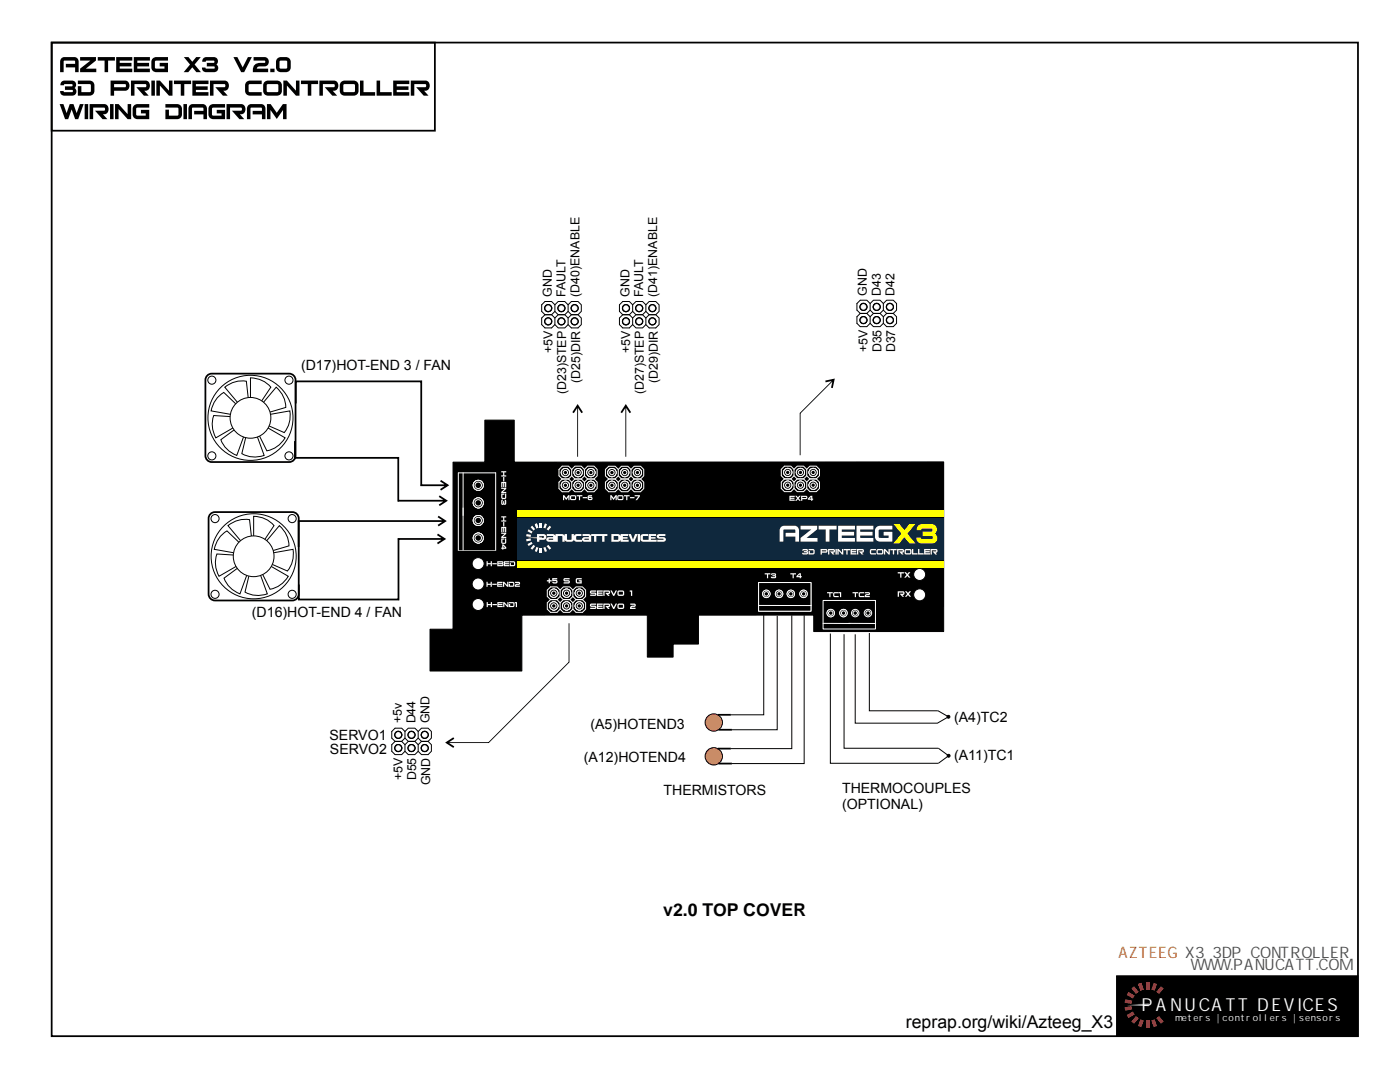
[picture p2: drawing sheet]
<svg xmlns="http://www.w3.org/2000/svg" width="279mm" height="216mm" viewBox="0 0 279 216" stroke-linecap="round" stroke-linejoin="round" font-family="sans-serif">
<defs><g id="words">
<text font-size="3.6" fill="#fefefe" x="227.8" y="201.8">PANUCATT DEVICES</text>
<g font-size="3.5">
<text x="132.4" y="182.8">v2.0 TOP COVER</text>
<text x="180.8" y="205.1">reprap.org/wiki/Azteeg_X3</text>
</g>
<text font-size="3.2" fill="#ed3237" x="223.2" y="191.1">AZTEEG X3 3DP CONTROLLER</text>
<text font-size="3.2" fill="#4b4b4d" x="237.6" y="193.6">WWW.PANUCATT.COM</text>
<g font-size="2.8">
<text x="60.1" y="73.8">(D17)HOT-END 3 / FAN</text>
<text x="50.3" y="123.1">(D16)HOT-END 4 / FAN</text>
<text x="190.4" y="144">(A4)TC2</text>
<text x="65.8" y="147.6">SERVO1</text>
<text x="117.8" y="145.4">(A5)HOTEND3</text>
<text x="65.8" y="150.4">SERVO2</text>
<text x="116.5" y="152">(A12)HOTEND4</text>
<text x="190.4" y="151.6">(A11)TC1</text>
<text x="132.4" y="158.6">THERMISTORS</text>
<text x="168" y="158.2">THERMOCOUPLES</text>
<text x="168" y="161.4">(OPTIONAL)</text>
</g>
<g font-size="2.5">
<text x="110.1" y="59.2" transform="rotate(-90 110.1 59.2)">GND</text>
<text x="112.9" y="59.2" transform="rotate(-90 112.9 59.2)">FAULT</text>
<text x="115.6" y="59.2" transform="rotate(-90 115.6 59.2)">(D40)ENABLE</text>
<text x="125.6" y="59.2" transform="rotate(-90 125.6 59.2)">GND</text>
<text x="128.4" y="59.2" transform="rotate(-90 128.4 59.2)">FAULT</text>
<text x="131.1" y="59.2" transform="rotate(-90 131.1 59.2)">(D41)ENABLE</text>
<text x="173" y="59" transform="rotate(-90 173 59)">GND</text>
<text x="175.8" y="59" transform="rotate(-90 175.8 59)">D43</text>
<text x="178.5" y="59" transform="rotate(-90 178.5 59)">D42</text>
<text x="110.2" y="70.5" transform="rotate(-90 110.2 70.5)">+5V</text>
<text x="125.8" y="70.5" transform="rotate(-90 125.8 70.5)">+5V</text>
<text x="173.2" y="70.3" transform="rotate(-90 173.2 70.3)">+5V</text>
<text x="175.9" y="70.3" transform="rotate(-90 175.9 70.3)">D35</text>
<text x="178.7" y="70.3" transform="rotate(-90 178.7 70.3)">D37</text>
<text x="115.8" y="76.5" transform="rotate(-90 115.8 76.5)">(D25)DIR</text>
<text x="131.3" y="76.5" transform="rotate(-90 131.3 76.5)">(D29)DIR</text>
<text x="113" y="78.7" transform="rotate(-90 113 78.7)">(D23)STEP</text>
<text x="128.5" y="78.7" transform="rotate(-90 128.5 78.7)">(D27)STEP</text>
<text x="80.2" y="144.4" transform="rotate(-90 80.2 144.4)">+5v</text>
<text x="82.9" y="144.4" transform="rotate(-90 82.9 144.4)">D44</text>
<text x="85.7" y="144.4" transform="rotate(-90 85.7 144.4)">GND</text>
<text x="80.3" y="155.7" transform="rotate(-90 80.3 155.7)">+5V</text>
<text x="83.1" y="155.7" transform="rotate(-90 83.1 155.7)">D55</text>
<text x="85.8" y="156.7" transform="rotate(-90 85.8 156.7)">GND</text>
</g>
<text font-size="1.9" fill="#fefefe" x="234.6" y="203.7">meters | controllers | sensors</text>
</g></defs>
<path d="M10.3 8.5h260.7v198.3h-260.7z" fill="none" stroke="#000" stroke-width=".35"/>
<path d="M222.8 194.7h48.2v12.1h-48.2z" fill-rule="evenodd" fill="#000" stroke="#000" stroke-width=".2"/>
<g fill="#ed3237">
<path d="M228.7 196h.6v1.4h-.6z" fill-rule="evenodd"/>
<path d="M227.1 196.3l.7-.2 .4 1.3-.6 .3z" fill-rule="evenodd"/>
<path d="M225.8 197.2l.5-.4 .9 1.1-.5 .4z" fill-rule="evenodd"/>
<path d="M225.2 198l1.2 .7-.3 .5-1.2-.7z" fill-rule="evenodd"/>
<path d="M224.6 199.4l1.3 .3-.1 .6-1.4-.2z" fill-rule="evenodd"/>
<path d="M224.4 201l1.4-.2 .1 .6-1.3 .3z" fill-rule="evenodd"/>
<path d="M224.9 202.5l1.2-.7 .3 .6-1.2 .7z" fill-rule="evenodd"/>
<path d="M226.7 202.8l.5 .4-.9 1.1-.5-.5z" fill-rule="evenodd"/>
<path d="M227.6 203.4l.6 .2-.4 1.4-.7-.3z" fill-rule="evenodd"/>
<path d="M228.7 203.7h.6v1.4h-.6z" fill-rule="evenodd"/>
<path d="M229.8 203.6l.6-.2 .5 1.3-.6 .3z" fill-rule="evenodd"/>
<path d="M230.8 203.2l.5-.4 .9 1-.5 .5z" fill-rule="evenodd"/>
<path d="M231.7 196.8l.5 .4-.9 1.1-.5-.4z" fill-rule="evenodd"/>
<path d="M230.3 196.1l.6 .2-.5 1.4-.6-.3z" fill-rule="evenodd"/>
<path d="M227.1 196.3l.7-.2 .4 1.3-.6 .3z" fill-rule="evenodd"/>
</g>
<path d="M224.9 200.6l4.4-.3v.5z" fill-rule="evenodd" fill="#a9abae"/>
<g fill="#000">
<path d="M58.7 88h.3v3.4l-.1 .1-.2-.1zM58.7 91.4l.2 .1h-.2zM58.9 91.2h20.6l.2 .2-.2 .1h-20.6zM79.5 91.2h.2v.2zM79.3 91.4h.4v8.5l-.2 .2-.2-.2zM79.3 99.9l.2 .2h-.2zM79.5 99.7h9.3v.4h-9.3zM87.8 98.9l1.4 .9v.3l-.2-.3v.3l-1.4-.9zM89.2 99.8l.2 .1-.2 .2zM87.6 100.7l1.4-.9 .2 .3-1.4 .9z"/>
<path d="M87.8 97.6l1.4-.9v.3l.2-.3v.3l-1.4 .9zM89.4 96.7l.3 .1-.3 .2zM88 95.8l1.4 .9-.2 .3-1.4-.9zM84.1 96.7h5v.3h-5l-.2-.2zM83.9 96.8l.2 .2h-.2zM83.9 76.1l.2-.2 .1 .2v20.7h-.3zM84.1 75.9h.1v.2zM59 75.9h25.1v.4h-25.1l-.2-.2zM58.8 75.9h.2l-.2 .2zM58.8 76.1h.4v4.4h-.4z"/>
<path d="M87.2 108.3l1.4-.9v.3l.2-.3v.3l-1.4 .9zM88.8 107.4l.2 .1-.2 .2zM87.4 106.5l1.4 .9-.2 .3-1.4-.9zM79.5 107.4h8.9v.3h-8.9l-.1-.2zM79.4 107.4h.1l-.1 .1zM79.4 107.5h.3v12.1l-.2 .2-.1-.2zM79.7 119.6v.2h-.2zM59.6 119.4h19.9v.4h-19.9l-.1-.2zM59.5 119.6l.1 .2h-.1zM59.5 116.6h.3v3h-.3z"/>
<path d="M87.3 104.7l1.4-.9v.3l.2-.3v.3l-1.4 .9zM88.9 103.8l.3 .2-.3 .1zM87.5 102.9l1.4 .9-.2 .3-1.4-.9zM59.6 103.8h29v.3h-29l-.2-.1zM59.4 103.8h.2l-.2 .2zM59.4 104h.4v5.1h-.4z"/>
</g>
<circle cx="142.5" cy="150.9" r="1.73" fill="#f58634" stroke="#000" stroke-width=".2"/>
<path d="M143.2 149.4h2.7M143.4 152.4h2.7" fill="none" stroke="#000" stroke-width=".35"/>
<circle cx="142.5" cy="144.2" r="1.73" fill="#f58634" stroke="#000" stroke-width=".2"/>
<path d="M42.1 102.4l.8-.2h15.4a1.27 1.27 0 0 1 1.3 1.3v15a1.27 1.27 0 0 1-1.3 1.3h-15.4a1.27 1.27 0 0 1-1.3-1.3v-15l.1-.4zM143.2 142.6h2.7M143.4 145.6h2.7" fill="none" stroke="#000" stroke-width=".35"/>
<g fill="none" stroke="#000" stroke-width=".2">
<path d="M46.6 110.7l-3.3-.2a5.4 5.4 0 0 0 .4 4.5l3.4-2M47.4 113.4l-2.7 2a5.4 5.4 0 0 0 3.2 3.1l1.3-3.7M47.7 108.2l-2.4-2.3a5.4 5.4 0 0 0-2.5 3.7l3.8 .7M50.2 107l-.4-3.3a5.4 5.4 0 0 0-4.3 1.2l2.5 3M50.6 106.9v-3.9a5.4 5.4 0 0 1 4.1 1.9l-1.8 2.7M52 114.8l1.4 3.7a5.4 5.4 0 0 1-4.5-.4l.8-3.1M53.2 107.9l2.6-3a5.4 5.4 0 0 1 1.9 4l-3.2 .9M54.1 113l3.4 2a5.4 5.4 0 0 1-3.6 2.6l-1.5-3M54.6 110.3l3.9-.7a5.4 5.4 0 0 1-1.1 4.3l-3.1-1.3M152.4 122.7v19.9h-6.5M155.1 122.9v22.7h-9M158 122.8v26.6h-12.1"/>
<path d="M160.5 122.8v29.6h-14.4M165.7 126.4v25.9h21.6l2-1.5-2-1.5h-18.9v-22.7M170.7 126.6v17.7h16.4l2.2-1.3-2.1-1.2M173.5 126.3v15.5h13.7"/>
<circle cx="50.6" cy="111" r="8.5"/>
<circle cx="50.6" cy="111" r="4.1"/>
</g>
<g fill="#000" stroke="#000" stroke-width=".2">
<circle cx="189.3" cy="143" r=".29"/>
<circle cx="189.3" cy="150.8" r=".29"/>
</g>
<g fill="#fefefe" stroke="#000" stroke-width=".2">
<circle cx="42.9" cy="103.5" r=".81"/>
<circle cx="58.3" cy="103.5" r=".81"/>
<circle cx="42.9" cy="118.6" r=".81"/>
<circle cx="58.3" cy="118.6" r=".81"/>
</g>
<path d="M41.5 74.8l.8-.2h15.4a1.27 1.27 0 0 1 1.3 1.2v15.1a1.27 1.27 0 0 1-1.3 1.3h-15.4a1.27 1.27 0 0 1-1.3-1.3v-15.1l.1-.4z" fill="none" stroke="#000" stroke-width=".35"/>
<g fill="none" stroke="#000" stroke-width=".2">
<path d="M49.5 79.3l-.3-3.2a5.4 5.4 0 0 0-4.3 1.2l2.5 3M50 79.3v-3.9a5.4 5.4 0 0 1 4.1 1.9l-1.9 2.7M45.9 83.1l-3.2-.2a5.4 5.4 0 0 0 .4 4.5l3.4-2M46.7 85.8l-2.6 1.9a5.4 5.4 0 0 0 3.2 3.2l1.3-3.7M47 80.6l-2.3-2.3a5.4 5.4 0 0 0-2.6 3.7l3.9 .7M51.4 87.2l1.3 3.7a5.4 5.4 0 0 1-4.4-.4l.7-3.2M52.6 80.3l2.5-3a5.4 5.4 0 0 1 1.9 4l-3.1 .9M53.5 85.4l3.4 2a5.4 5.4 0 0 1-3.6 2.6l-1.5-3M54 82.7l3.8-.7a5.4 5.4 0 0 1-1.1 4.3l-3-1.3"/>
<circle cx="50" cy="83.4" r="8.5"/>
<circle cx="50" cy="83.4" r="4.1"/>
</g>
<g fill="#fefefe" stroke="#000" stroke-width=".2">
<circle cx="42.3" cy="75.9" r=".81"/>
<circle cx="57.7" cy="75.9" r=".81"/>
<circle cx="42.3" cy="91" r=".81"/>
<circle cx="57.7" cy="91" r=".81"/>
</g>
<g fill="#000" stroke="#000" stroke-width=".2">
<path d="M96.8 83.8h5.8v8.4h85.7v33.8h-25.9v-3.3h-23v5.8h-5.1v2.6h-5.1v-8.4h-25.1v11.2h-18.3v-8.3h4.6v-33.4h6.4z" fill-rule="evenodd"/>
<circle cx="109.4" cy="64.1" r=".72"/>
<circle cx="109.4" cy="61.5" r=".72"/>
<circle cx="112" cy="61.5" r=".72"/>
<circle cx="112" cy="64.1" r=".72"/>
<circle cx="114.7" cy="64.1" r=".72"/>
<circle cx="114.7" cy="61.5" r=".72"/>
<circle cx="124.9" cy="64.1" r=".72"/>
<circle cx="124.9" cy="61.5" r=".72"/>
<circle cx="127.6" cy="64.1" r=".72"/>
<circle cx="127.6" cy="61.5" r=".72"/>
<circle cx="130.2" cy="61.5" r=".72"/>
<circle cx="130.2" cy="64.1" r=".72"/>
<circle cx="172.3" cy="61.2" r=".72"/>
<circle cx="172.3" cy="63.9" r=".72"/>
<circle cx="175" cy="63.9" r=".72"/>
<circle cx="175" cy="61.2" r=".72"/>
<circle cx="177.6" cy="63.9" r=".72"/>
<circle cx="177.6" cy="61.2" r=".72"/>
</g>
<g fill="#fff" stroke="#fff" stroke-width=".2">
<circle cx="109.4" cy="61.5" r=".45"/>
<circle cx="112" cy="61.5" r=".45"/>
<circle cx="114.7" cy="61.5" r=".45"/>
<circle cx="109.4" cy="64.1" r=".45"/>
<circle cx="112" cy="64.1" r=".45"/>
<circle cx="114.7" cy="64.1" r=".45"/>
<circle cx="124.9" cy="61.5" r=".45"/>
<circle cx="127.6" cy="61.5" r=".45"/>
<circle cx="130.2" cy="61.5" r=".45"/>
<circle cx="124.9" cy="64.1" r=".45"/>
<circle cx="127.6" cy="64.1" r=".45"/>
<circle cx="130.2" cy="64.1" r=".45"/>
<circle cx="172.3" cy="61.2" r=".45"/>
<circle cx="175" cy="61.2" r=".45"/>
<circle cx="177.6" cy="61.2" r=".45"/>
<circle cx="172.3" cy="63.9" r=".45"/>
<circle cx="175" cy="63.9" r=".45"/>
<circle cx="177.6" cy="63.9" r=".45"/>
</g>
<g fill="none" stroke="#000" stroke-width=".2">
<path d="M108.1 60.8l.7-.6h1.3l.6 .6v1.3l-.6 .7h-1.3l-.7-.7zM108.8 62.8h1.3l.6 .7v1.3l-.6 .6h-1.3l-.7-.6v-1.3zM110.7 63.5l.7-.7h1.3l.7 .7v1.3l-.7 .6h-1.3l-.7-.6M110.7 60.8l.7-.6h1.3l.7 .6v1.3l-.7 .7h-1.3l-.7-.7M113.4 60.8l.6-.6h1.4l.6 .6v1.3l-.6 .7h-1.4l-.6-.7M113.4 63.5l.6-.7h1.4l.6 .7v1.3l-.6 .6h-1.4l-.6-.6M123.6 63.5l.7-.7h1.3l.7 .7v1.3l-.7 .6h-1.3l-.7-.6zM123.6 60.8l.7-.6h1.3l.7 .6v1.3l-.7 .7h-1.3l-.7-.7zM126.3 63.5l.6-.7h1.3l.7 .7v1.3l-.7 .6h-1.3l-.6-.6M126.3 60.8l.6-.6h1.3l.7 .6v1.3l-.7 .7h-1.3l-.6-.7M128.9 60.8l.7-.6h1.3l.6 .6v1.3l-.6 .7h-1.3l-.7-.7M128.9 63.5l.7-.7h1.3l.6 .7v1.3l-.6 .6h-1.3l-.7-.6"/>
<path d="M171 63.2l.7-.7h1.3l.7 .7v1.3l-.7 .7h-1.3l-.7-.7zM171 60.6l.7-.7h1.3l.7 .7v1.3l-.7 .6h-1.3l-.7-.6zM173.7 63.2l.6-.7h1.3l.7 .7v1.3l-.7 .7h-1.3l-.6-.7M173.7 60.6l.6-.7h1.3l.7 .7v1.3l-.7 .6h-1.3l-.6-.6M176.3 60.6l.7-.7h1.3l.6 .7v1.3l-.6 .6h-1.3l-.7-.6M176.3 63.2l.7-.7h1.3l.6 .7v1.3l-.6 .7h-1.3l-.7-.7"/>
</g>
<g fill="#000">
<path d="M12.2 11.7l.6-.3h2l.5 .1 .4 .6v2.3h-.7v-1h-1.9v-.7h1.9l-.2-.6h-2.1v2.3h-.7v-2.1zM16 11.4h3.2l-.1 .7-2 1.6h2.1v.7h-3.2v-.7l2-1.6h-2zM19.5 11.4h3.4v.7h-1.3v2.3h-.7v-2.3h-1.4zM23.2 11.4h3.2v.7h-2.5v.4h2.3v.7h-2.3v.5h2.5v.7h-3.2zM26.7 11.4h3.2v.7h-2.5v.4h2.4v.7h-2.4v.5h2.5v.7h-3.2zM30.5 11.7l.7-.3h2.3v.7h-2.3l-.3 .2v1.1l.3 .3h1.6v-.5h-.9v-.7h1.6v1.9h-2.3l-.7-.3-.3-.7v-1.3zM36.7 11.4h.9l.8 .9 .8-.9h.9l-1.3 1.5 1.3 1.5h-.9l-.8-1-.8 1h-.9l1.2-1.5zM40.6 11.7l.4-.3h1.6a.83 .83 0 0 1 .9 .5 .83 .83 0 0 1-.3 1 .83 .83 0 0 1 .3 .9 .83 .83 0 0 1-.8 .6h-1.8l-.4-.3-.2-.6h.7l.2 .2h1.5l.2-.2-.2-.3h-1.4v-.7h1.3l.2-.4h-1.6l-.1 .2h-.7zM46.6 11.4h.8l1 2.1 1.1-2.1h.8l-1.6 3h-.6zM50.6 11.4h2.2a.93 .93 0 0 1 .9 .9 .93 .93 0 0 1-.9 .9l-1.2 .1-.4 .4h2.3v.7h-3a1.42 1.42 0 0 1 1.5-1.9h.8l.1-.4h-2.3zM53.9 13.7h.9v.7h-.9zM55.4 11.7a2.02 2.02 0 0 1 1.9-.3l.4 .3 .3 .4v1.6l-.3 .4a2.01 2.01 0 0 1-1.9 .3l-.4-.3-.3-.4v-1.6zM55.8 12.2v1.4l1.2 .1 .3-.1v-1.4l-.3-.1zM12.3 16.3l.4-.2h1.6a.83 .83 0 0 1 .9 .5 .83 .83 0 0 1-.3 1 .83 .83 0 0 1 .3 .9 .83 .83 0 0 1-.8 .6h-1.8l-.4-.3-.2-.6h.7l.1 .2h1.6l.2-.2-.2-.3h-1.4v-.7h1.3l.2-.4h-1.6l-.1 .2h-.7zM15.5 16.1h2.4l.7 .2 .2 .7v1.4l-.2 .4-.7 .3h-2.4v-1.9h.7v1.2h1.7l.2-.3-.1-1.3h-2.5zM22.1 16.1h2.9a1.03 1.03 0 0 1 .8 1 1.03 1.03 0 0 1-.8 1h-2.2v1h-.7zM22.8 16.8v.6h2.2a.4 .4 0 0 0 0-.6zM26.1 16.1h3a1.02 1.02 0 0 1 .8 1.1 1.02 1.02 0 0 1-1.1 .9l.9 1h-1l-1.5-1.7h1.8l.2-.1-.1-.5h-2.3v2.3h-.7zM30.2 16.1h.7v3h-.7zM31.2 16.1h.7l1.8 2v-2h.7v3h-.7l-1.8-2v2h-.7zM34.7 16.1h3.4v.7h-1.3v2.3h-.7v-2.3h-1.4zM38.4 16.1h3.2v.7h-2.5v.4h2.3v.7h-2.3v.5h2.5v.7h-3.2zM41.9 16.1h2.9a1.02 1.02 0 0 1 .9 1.1 1.02 1.02 0 0 1-1.1 .9l.8 1h-.9l-1.5-1.7h1.8l.2-.1-.1-.5h-2.3v2.3h-.7zM49.2 16.3l.7-.2h2.3v.7h-2.3l-.3 .2v1.1l.1 .3h2.5v.7h-2.3l-.7-.3-.3-.7v-1.3zM52.8 16.3l.7-.2 2.3 .1 .4 .6 .1 1.3-.2 .5-.3 .4-.5 .1-2.3-.1-.4-.4-.1-.5 .1-1.3zM53.3 16.9l-.1 1.2 .1 .3h2l.2-.1 .1-1.3-.2-.2h-1.9zM56.6 16.1h.7l1.8 2v-2h.7v3h-.7l-1.8-2v2h-.7zM60.1 16.1h3.4v.7h-1.4v2.3h-.7v-2.3h-1.3zM63.7 16.1h3a1.02 1.02 0 0 1 .8 1.1 1.02 1.02 0 0 1-1.1 .9l.9 1h-1l-1.5-1.7h1.8l.2-.1-.1-.5h-2.3v2.3h-.7zM68.1 16.3l.7-.2 2.3 .1 .4 .6 .1 1.3-.2 .5-.3 .4-.5 .1-2.3-.1-.4-.4-.1-.5v-1.3zM68.5 16.9v1.2l.1 .3h2l.2-.1v-1.3l-.1-.2h-1.9zM71.8 16.1h.7v2.3h2.4v.7h-3.1zM75.2 16.1h.7v2.3h2.3v.7h-3zM78.5 16.1h3.2v.7h-2.5v.4h2.3v.7h-2.3v.5h2.5v.7h-3.2zM82 16.1h2.9a1.02 1.02 0 0 1 .9 1.1 1.02 1.02 0 0 1-1.2 .9l.9 1h-.9l-1.5-1.7h1.8l.1-.1v-.5h-2.3v2.3h-.7zM11.9 20.8h.8l.6 1.8 .6-1.8h.8l.6 1.8 .6-1.8h.8l-1.1 3h-.6l-.7-2-.7 2h-.6zM16.9 20.8h.7v3h-.7zM17.9 20.8h2.9a1.02 1.02 0 0 1 .9 1.1 1.02 1.02 0 0 1-1.2 .9l.9 1h-.9l-1.5-1.7h1.8l.1-.1v-.5h-2.3v2.3h-.7zM22 20.8h.7v3h-.7zM23 20.8h.7l1.8 2v-2h.7v3h-.7l-1.8-2v2h-.7zM26.8 21l.7-.2h2.3v.7h-2.3l-.3 .2v1.1l.3 .3h1.6v-.5h-1v-.7h1.7v1.9h-2.3l-.7-.3-.3-.7v-1.3zM33 20.8h2.3l.7 .2 .3 .7v1.4l-.3 .4-.7 .3h-2.3v-1.9h.7v1.2h1.6l.3-.3-.1-1.3h-2.5zM36.6 20.8h.7v3h-.7zM37.8 21l.7-.2h1.9l.5 .1 .4 .6v2.3h-.7v-1h-1.9v-.7h1.9l-.2-.6h-2.1v2.3h-.7v-2.1zM41.9 21l.7-.2h2.3v.7h-2.3l-.3 .2v1.1l.3 .3h1.6v-.5h-.9v-.7h1.6v1.9h-2.3l-.7-.3-.3-.7v-1.3zM45.2 20.8h2.9a1.02 1.02 0 0 1 .9 1.1 1.02 1.02 0 0 1-1.1 .9l.9 1h-1l-1.5-1.7h1.8l.2-.1-.1-.5h-2.3v2.3h-.7zM49.5 21l.6-.2h2l.5 .1 .4 .6v2.3h-.7v-1h-1.9v-.7h1.9l-.2-.6h-2.1v2.3h-.7v-2.1zM53.3 20.8h.7l1.2 1.7 1.3-1.7h.7v3h-.7v-1.9l-1.3 1.8-1.2-1.8v1.9h-.7z"/>
<path d="M115.2 81.2h.2v9.9h-.2zM115.1 80.8h.3l-.3 .2h.3l-.9 1.4-.3-.1zM115.3 80.6l.1 .2h-.3zM115.1 81l.3-.2 .9 1.5-.3 .1z"/>
<path d="M124.8 81.2h.2v9.9h-.2zM124.7 80.8h.3l-.3 .2h.3l-.9 1.4-.3-.1zM124.9 80.6l.1 .2h-.3zM124.7 81l.3-.2 1 1.5-.3 .1z"/>
<path d="M159.6 82.4l.2 .1v8.3h-.2zM166.1 75.9l.1 .1-6.5 6.5-.1-.1zM164.7 75.9l1.6-.3 .2 .2-.3-.1 .2 .2-1.6 .4zM166.3 75.6l.3-.1-.1 .3zM166.2 75.7l.3 .1-.3 1.6h-.4z"/>
</g>
<path d="M10.3 8.5h76.5v17.6h-76.5z" fill="none" stroke="#000" stroke-width=".35"/>
<g fill="#000" stroke="#fff" stroke-width=".2">
<circle cx="95.4" cy="96.8" r=".65"/>
<circle cx="95.4" cy="96.8" r=".99"/>
<circle cx="157.2" cy="94.3" r=".81"/>
<circle cx="157.2" cy="96.8" r=".81"/>
<circle cx="157.2" cy="96.8" r=".43"/>
<circle cx="157.2" cy="94.3" r=".43"/>
<circle cx="159.7" cy="94.3" r=".81"/>
<circle cx="159.7" cy="96.8" r=".81"/>
<circle cx="159.7" cy="94.3" r=".43"/>
<circle cx="159.7" cy="96.8" r=".43"/>
<circle cx="162.3" cy="94.3" r=".81"/>
<circle cx="162.3" cy="96.8" r=".81"/>
<circle cx="162.3" cy="96.8" r=".43"/>
<circle cx="162.3" cy="94.3" r=".43"/>
<circle cx="95.4" cy="100.3" r=".64"/>
<circle cx="95.4" cy="103.9" r=".64"/>
<circle cx="95.4" cy="107.4" r=".65"/>
<circle cx="95.4" cy="107.4" r=".99"/>
<circle cx="95.4" cy="100.3" r=".99"/>
<circle cx="95.4" cy="103.9" r=".99"/>
</g>
<g fill="#e6e7e8" stroke="#fff" stroke-width=".2">
<circle cx="165.6" cy="122.3" r=".74"/>
<circle cx="168.1" cy="122.3" r=".74"/>
<circle cx="165.6" cy="122.3" r=".45"/>
<circle cx="168.1" cy="122.3" r=".44"/>
<circle cx="170.7" cy="122.3" r=".74"/>
<circle cx="173.2" cy="122.3" r=".74"/>
<circle cx="170.7" cy="122.3" r=".45"/>
<circle cx="173.2" cy="122.3" r=".44"/>
</g>
<g fill="#000" stroke="#fff" stroke-width=".2">
<circle cx="112.8" cy="94.3" r=".81"/>
<circle cx="112.8" cy="96.8" r=".81"/>
<circle cx="112.8" cy="96.8" r=".43"/>
<circle cx="112.8" cy="94.3" r=".43"/>
<circle cx="115.4" cy="94.3" r=".81"/>
<circle cx="115.4" cy="96.8" r=".81"/>
<circle cx="115.4" cy="94.3" r=".43"/>
<circle cx="115.4" cy="96.8" r=".43"/>
<circle cx="117.9" cy="96.8" r=".81"/>
<circle cx="117.9" cy="94.3" r=".81"/>
<circle cx="117.9" cy="96.8" r=".43"/>
<circle cx="117.9" cy="94.3" r=".43"/>
<circle cx="122.1" cy="94.3" r=".44"/>
<circle cx="122.1" cy="96.8" r=".44"/>
<circle cx="122.1" cy="94.3" r=".82"/>
<circle cx="122.1" cy="96.8" r=".82"/>
<circle cx="124.7" cy="96.8" r=".81"/>
<circle cx="124.7" cy="94.3" r=".81"/>
<circle cx="124.7" cy="96.8" r=".43"/>
<circle cx="124.7" cy="94.3" r=".43"/>
<circle cx="127.2" cy="94.3" r=".81"/>
<circle cx="127.2" cy="96.8" r=".81"/>
<circle cx="127.2" cy="96.8" r=".43"/>
<circle cx="127.2" cy="94.3" r=".43"/>
</g>
<g fill="#e6e7e8" stroke="#fff" stroke-width=".2">
<circle cx="157.8" cy="118.8" r=".74"/>
<circle cx="160.4" cy="118.8" r=".74"/>
<circle cx="157.8" cy="118.8" r=".49"/>
<circle cx="160.4" cy="118.8" r=".49"/>
<circle cx="152.7" cy="118.8" r=".74"/>
<circle cx="155.3" cy="118.8" r=".74"/>
<circle cx="152.7" cy="118.8" r=".49"/>
<circle cx="155.3" cy="118.8" r=".49"/>
</g>
<g fill="#000" stroke="#fff" stroke-width=".2">
<circle cx="95.4" cy="96.8" r=".65"/>
<circle cx="95.4" cy="96.8" r=".99"/>
<circle cx="157.2" cy="94.3" r=".81"/>
<circle cx="157.2" cy="96.8" r=".81"/>
<circle cx="157.2" cy="96.8" r=".43"/>
<circle cx="157.2" cy="94.3" r=".43"/>
<circle cx="159.7" cy="94.3" r=".81"/>
<circle cx="159.7" cy="96.8" r=".81"/>
<circle cx="159.7" cy="94.3" r=".43"/>
<circle cx="159.7" cy="96.8" r=".43"/>
<circle cx="162.3" cy="94.3" r=".81"/>
<circle cx="162.3" cy="96.8" r=".81"/>
<circle cx="162.3" cy="96.8" r=".43"/>
<circle cx="162.3" cy="94.3" r=".43"/>
<circle cx="95.4" cy="100.3" r=".64"/>
<circle cx="95.4" cy="103.9" r=".64"/>
<circle cx="95.4" cy="107.4" r=".65"/>
<circle cx="95.4" cy="107.4" r=".99"/>
<circle cx="95.4" cy="100.3" r=".99"/>
<circle cx="95.4" cy="103.9" r=".99"/>
</g>
<path d="M91.5 94.4v15.5h7.4M91.5 94.4l7.4-.1v15.6M92.4 94.4v15.5M155.9 93.7l.7-.7h1.2l.7 .7v1.2l-.7 .7h-1.2l-.7-.7zM156.6 95.6h1.2l.7 .6v1.3l-.7 .6h-1.2l-.7-.6v-1.3zM158.5 96.2l.6-.6h1.3l.6 .6v1.3l-.6 .6h-1.3l-.6-.6M158.5 93.7l.6-.7h1.3l.6 .7v1.2l-.6 .7h-1.3l-.6-.7M161 96.2l.6-.6h1.3l.6 .6v1.3l-.6 .6h-1.3l-.6-.6M161 93.7l.6-.7h1.3l.6 .7v1.2l-.6 .7h-1.3l-.6-.7" fill="none" stroke="#fff" stroke-width=".2"/>
<g fill="#e6e7e8" stroke="#fff" stroke-width=".2">
<circle cx="165.6" cy="122.3" r=".74"/>
<circle cx="168.1" cy="122.3" r=".74"/>
<circle cx="165.6" cy="122.3" r=".45"/>
<circle cx="168.1" cy="122.3" r=".44"/>
</g>
<g fill="#000" stroke="#fff" stroke-width=".2">
<path d="M164.3 119.8h10.4v5.7h-10.4z" fill-rule="evenodd"/>
<circle cx="112.8" cy="94.3" r=".81"/>
<circle cx="112.8" cy="96.8" r=".81"/>
<circle cx="112.8" cy="96.8" r=".43"/>
<circle cx="112.8" cy="94.3" r=".43"/>
<circle cx="115.4" cy="94.3" r=".81"/>
<circle cx="115.4" cy="96.8" r=".81"/>
<circle cx="115.4" cy="94.3" r=".43"/>
<circle cx="115.4" cy="96.8" r=".43"/>
<circle cx="117.9" cy="96.8" r=".81"/>
<circle cx="117.9" cy="94.3" r=".81"/>
<circle cx="117.9" cy="96.8" r=".43"/>
<circle cx="117.9" cy="94.3" r=".43"/>
<circle cx="122.1" cy="94.3" r=".44"/>
<circle cx="122.1" cy="96.8" r=".44"/>
<circle cx="122.1" cy="94.3" r=".82"/>
<circle cx="122.1" cy="96.8" r=".82"/>
<circle cx="124.7" cy="96.8" r=".81"/>
<circle cx="124.7" cy="94.3" r=".81"/>
<circle cx="124.7" cy="96.8" r=".43"/>
<circle cx="124.7" cy="94.3" r=".43"/>
<circle cx="127.2" cy="94.3" r=".81"/>
<circle cx="127.2" cy="96.8" r=".81"/>
<circle cx="127.2" cy="96.8" r=".43"/>
<circle cx="127.2" cy="94.3" r=".43"/>
<circle cx="170.7" cy="122.3" r=".45"/>
<circle cx="170.7" cy="122.3" r=".74"/>
<circle cx="173.2" cy="122.3" r=".74"/>
<circle cx="173.2" cy="122.3" r=".44"/>
</g>
<g fill="none" stroke="#fff" stroke-width=".2">
<path d="M112.2 95.6h1.3l.6 .6v1.3l-.6 .6h-1.3l-.6-.6v-1.3zM112.2 93h1.3l.6 .7v1.2l-.6 .7h-1.3l-.6-.7v-1.2zM114.1 96.2l.6-.6h1.3l.6 .6v1.3l-.6 .6h-1.3l-.6-.6M114.1 93.7l.6-.7h1.3l.6 .7v1.2l-.6 .7h-1.3l-.6-.7M116.6 96.2l.7-.6h1.2l.7 .6v1.3l-.7 .6h-1.2l-.7-.6M116.6 93.7l.7-.7h1.2l.7 .7v1.2l-.7 .7h-1.2l-.7-.7M120.8 96.2l.7-.6h1.3l.6 .6v1.3l-.6 .6h-1.3l-.7-.6zM120.8 93.7l.7-.7h1.3l.6 .7v1.2l-.6 .7h-1.3l-.7-.7zM123.4 96.2l.6-.6h1.3l.6 .6v1.3l-.6 .6h-1.3l-.6-.6M123.4 93.7l.6-.7h1.3l.6 .7v1.2l-.6 .7h-1.3l-.6-.7M125.9 93.7l.7-.7h1.2l.7 .7v1.2l-.7 .7h-1.2l-.7-.7M125.9 96.2l.7-.6h1.2l.7 .6v1.3l-.7 .6h-1.2l-.7-.6"/>
<path d="M164.3 124.4h5.4M169.4 124.4h5.4"/>
</g>
<g fill="#e6e7e8" stroke="#fff" stroke-width=".2">
<path d="M151.4 116.2h10.4v5.8h-10.4z" fill-rule="evenodd"/>
<circle cx="157.8" cy="118.8" r=".74"/>
<circle cx="160.4" cy="118.8" r=".74"/>
<circle cx="157.8" cy="118.8" r=".49"/>
<circle cx="160.4" cy="118.8" r=".49"/>
</g>
<path d="M156.5 120.8h5.4" fill="none" stroke="#fff" stroke-width=".2"/>
<g fill="#e6e7e8" stroke="#fff" stroke-width=".2">
<circle cx="152.7" cy="118.8" r=".74"/>
<circle cx="155.3" cy="118.8" r=".74"/>
<circle cx="152.7" cy="118.8" r=".49"/>
<circle cx="155.3" cy="118.8" r=".49"/>
</g>
<path d="M151.4 116.2h10.4v5.8h-10.4z" fill-rule="evenodd" fill="#000" stroke="#fff" stroke-width=".2"/>
<path d="M151.4 120.8h10.4" fill="none" stroke="#fff" stroke-width=".2"/>
<circle cx="147.8" cy="95.5" r="1.2" fill="#fff" stroke="#000" stroke-width=".2"/>
<g fill="#fff">
<path d="M99.9 96.1h1v.3h-.4v.6h.4v.2h-1v-.2h.4v-.6h-.4zM100.3 97.3h.2v.9h-.2zM99.9 98.3h1v1h-.3v-.8h-.1v.8h-.2v-.8h-.2v.8h-.2zM99.9 99.4h1v.3l-.7 .6h.7v.2h-1v-.2l.7-.6h-.7zM99.9 100.6h.6v.2h-.4l.1 .7 .4-.1v-.8h.3l-.1 1h-.8zM100 101.9l.2-.1v.8l.1-.5h.2v.5h.1v-.8l.2 .1v.9h-.8z"/>
<path d="M152.6 114.4h1.1v.2h-.4v.8h-.2v-.8h-.5zM153.9 114.5h.9v.8h-.9l-.1-.2h.9l-.6-.1v-.2h.5v-.2l-.8 .1z"/>
<path d="M99.9 105.1h1v.3h-.4v.5h.4v.3h-1v-.3h.4v-.5h-.4zM100.3 106.3h.2v.8h-.2zM99.9 107.2h1v1.1h-.3v-.8h-.1v.7h-.2v-.7h-.2v.8h-.2zM99.9 108.4h1v.2l-.7 .6h.7v.3h-1v-.3l.7-.6h-.7zM99.9 109.5h.6v.3h-.4l.1 .6h.4v-.9h.3l-.1 1h-.8zM100.1 110.7h.2l.6 .6v.3h-.6v.2l-.4-.2v-.2h.2zM100.3 111v.4h.4z"/>
<path d="M96.6 118.4h.3v.3h.6v-.3h.2v1h-.2v-.4h-.6v.4h-.3zM97.8 118.7h.9v.3h-.9zM98.8 118.4h1v.2h-.8v.1h.8v.3h-.8v.1h.8v.3h-1zM99.9 118.4h.3l.6 .6v-.6h.2v1h-.2l-.6-.7v.7h-.3zM101.1 118.4h1v.9l-1 .1v-.7h.2v.4l.7-.1-.1-.4h-.8zM102.3 118.4h.8a.31 .31 0 0 1 .2 .3 .31 .31 0 0 1-.2 .3l-.6 .1h.8v.3h-1v-.2a.58 .58 0 0 1 .8-.5v-.1h-.8z"/>
<path d="M112.4 98.8h.2l.4 .6 .4-.6h.3v1h-.3v-.6l-.4 .6-.4-.6v.6h-.2zM113.8 98.9h1.1v.8h-1.1zM114 99.1v.4h.7v-.4zM115.1 98.8h1.1v.2h-.4v.8h-.3v-.8h-.4zM116.3 99.2h.9v.2h-.9zM117.4 98.9l.8-.1v.2l-.7 .1h.4a.34 .34 0 0 1 .4 .4 .34 .34 0 0 1-.4 .3h-.4l-.2-.2zM117.5 99.4l.1 .2 .4-.1-.1-.1z"/>
<path d="M121.8 98.8h.2l.4 .6 .4-.6h.3v1h-.2v-.6l-.5 .6-.4-.6v.6h-.2zM123.3 98.9h1v.8h-1zM123.4 99.1v.4h.8v-.4zM124.5 98.8h1.2v.2h-.5v.8h-.2v-.8h-.5zM125.7 99.2h.9v.2h-.9zM126.7 98.8h1v.2l-.6 .8h-.3l.6-.8h-.7z"/>
<path d="M157.5 98.9h1.1v.3h-.8v.1h.8v.2h-.8v.2h.8v.2h-1.1zM158.7 98.9h.3l.2 .3 .3-.3h.3l-.4 .5 .4 .5h-.3l-.3-.3-.2 .3h-.3l.4-.5zM159.9 98.9h.9a.34 .34 0 0 1 .3 .4 .34 .34 0 0 1-.3 .3h-.7v.3h-.2zM160.1 99.2v.2l.8-.1-.1-.1zM161.2 99.5l.6-.6h.3v.6h.2v.2h-.2v.2h-.2v-.2h-.7zM161.5 99.5h.4v-.3z"/>
<path d="M157.7 114.4h1.2v.2h-.5v.8h-.2v-.8h-.5zM158.9 115l.6-.6h.3v.5h.2v.3h-.2v.2h-.2v-.2h-.7zM159.2 114.9h.4v-.3z"/>
<path d="M165.1 118.2h1.1v.2h-.5v.8h-.2v-.8h-.4zM166.4 118.2h1v.2l-.9 .1v.4h.9v.3l-1-.1zM167.4 118.2h.5v1h-.3v-.8h-.2z"/>
<path d="M170.1 118.2h1.2v.2h-.5v.8h-.2v-.8h-.5zM171.5 118.2h1v.2l-.9 .1v.4h.9v.3l-1-.1zM172.6 118.2h.7a.31 .31 0 0 1 .3 .3 .31 .31 0 0 1-.3 .3l-.5 .1h.8v.3h-1v-.2a.58 .58 0 0 1 .8-.5l-.1-.1h-.7z"/>
</g>
<g fill="#e6e7e8" stroke="#fff" stroke-width=".2">
<circle cx="165.8" cy="122.3" r=".74"/>
<circle cx="168.3" cy="122.3" r=".74"/>
<circle cx="165.8" cy="122.3" r=".45"/>
<circle cx="168.3" cy="122.3" r=".44"/>
</g>
<g fill="#000" stroke="#fff" stroke-width=".2">
<circle cx="165.8" cy="122.3" r=".45"/>
<circle cx="165.8" cy="122.3" r=".74"/>
<circle cx="168.3" cy="122.3" r=".74"/>
<circle cx="168.3" cy="122.3" r=".44"/>
</g>
<g fill="#e6e7e8" stroke="#fff" stroke-width=".2">
<circle cx="152.7" cy="118.5" r=".45"/>
<circle cx="155.3" cy="118.5" r=".44"/>
<circle cx="157.8" cy="118.5" r=".74"/>
<circle cx="160.4" cy="118.5" r=".74"/>
<circle cx="157.8" cy="118.5" r=".45"/>
<circle cx="160.4" cy="118.5" r=".44"/>
</g>
<g fill="#000" stroke="#fff" stroke-width=".2">
<circle cx="157.8" cy="118.5" r=".45"/>
<circle cx="157.8" cy="118.5" r=".74"/>
<circle cx="160.4" cy="118.5" r=".74"/>
<circle cx="160.4" cy="118.5" r=".44"/>
</g>
<g fill="#e6e7e8" stroke="#fff" stroke-width=".2">
<circle cx="152.9" cy="118.5" r=".74"/>
<circle cx="155.5" cy="118.5" r=".74"/>
<circle cx="152.9" cy="118.5" r=".45"/>
<circle cx="155.5" cy="118.5" r=".44"/>
</g>
<g fill="#000" stroke="#fff" stroke-width=".2">
<circle cx="152.9" cy="118.5" r=".45"/>
<circle cx="152.9" cy="118.5" r=".74"/>
<circle cx="155.5" cy="118.5" r=".74"/>
<circle cx="155.5" cy="118.5" r=".44"/>
</g>
<path d="M99.2 92.3l11.9-.1v6.4h17.7v-6.4h26.7v6.3h8.5v-6.3h24.3v28.9h-7.7v4.9h-5.5v-6.6h-12.9v-3.5h-11.3v6.8h-33.9v-5.6h-8.3v5.6h-8.1v2.9h-10.2v-15.7h8.8z" fill="#000"/>
<g fill="#fff" stroke="#000" stroke-width=".2">
<circle cx="95.4" cy="120.6" r="1.2"/>
<circle cx="95.4" cy="116.5" r="1.2"/>
<circle cx="95.4" cy="112.5" r="1.2"/>
<circle cx="183.5" cy="118.7" r="1.2"/>
<circle cx="183.5" cy="114.6" r="1.2"/>
</g>
<path d="M103.3 103.4h85v8.4h-85z" fill-rule="evenodd" fill="#0f283d"/>
<path d="M105.3 107.3l2.8-.2v.3z" fill-rule="evenodd" fill="#a9abae"/>
<g fill="#fefefe">
<path d="M107.7 104.3h.5v.9h-.5z" fill-rule="evenodd"/>
<path d="M106.7 104.6l.4-.2 .3 .9-.4 .1z" fill-rule="evenodd"/>
<path d="M105.9 105.2l.3-.3 .6 .7-.3 .3z" fill-rule="evenodd"/>
<path d="M105.5 105.6l.8 .5-.2 .4-.8-.5z" fill-rule="evenodd"/>
<path d="M105.1 106.6l.9 .1-.1 .4-.9-.1z" fill-rule="evenodd"/>
<path d="M105 107.6l.9-.2 .1 .5-.9 .1z" fill-rule="evenodd"/>
<path d="M105.3 108.6l.8-.5 .2 .4-.8 .4z" fill-rule="evenodd"/>
<path d="M106.5 108.7l.3 .3-.6 .7-.3-.3z" fill-rule="evenodd"/>
<path d="M107 109.1l.4 .2-.3 .8-.4-.1z" fill-rule="evenodd"/>
<path d="M107.7 109.3h.5v.9h-.5z" fill-rule="evenodd"/>
<path d="M108.4 109.3l.4-.2 .4 .9-.4 .1z" fill-rule="evenodd"/>
<path d="M109.1 109l.3-.3 .6 .7-.3 .3z" fill-rule="evenodd"/>
<path d="M109.7 104.9l.3 .3-.6 .7-.3-.3z" fill-rule="evenodd"/>
<path d="M108.8 104.4l.4 .2-.4 .8-.4-.1z" fill-rule="evenodd"/>
<path d="M106.7 104.6l.4-.2 .3 .9-.4 .1z" fill-rule="evenodd"/>
</g>
<path d="M105.3 107.3l2.8-.2v.3z" fill-rule="evenodd" fill="#a9abae"/>
<g fill="#fefefe">
<path d="M107.2 106.6h1.2a.58 .58 0 0 1 .6 .5 .58 .58 0 0 1-.6 .6h-.8v.4h-.4zM107.6 106.9v.4l.9-.1v-.2zM109.1 106.6h1.3l.4 .3 .1 1.2h-1.4a.46 .46 0 0 1-.5-.5 .46 .46 0 0 1 .5-.4h.9v-.1l-.1-.2h-1.2zM109.5 107.5l.1 .2h.8v-.2zM110.9 106.6h1.2l.4 .1 .2 .3v1.1h-.5v-1l-.1-.2h-.8v1.2h-.4zM112.7 106.6h.5v1l.1 .1h.7l.1-1.1h.4v1.2l-.5 .3-1.1-.1-.2-.4zM114.7 106.7l1.3-.1v.3l-1 .1v.6l.2 .1h.9v.4h-1l-.4-.1-.2-.4v-.6zM116.3 106.6h1.3l.3 .3 .1 1.2h-1.3a.46 .46 0 0 1-.6-.5 .46 .46 0 0 1 .6-.4h.8v-.1l-.1-.2h-1.1zM116.6 107.5l.1 .2h.8v-.2zM118 106.6h1.6v.3h-.6v1.2h-.4v-1.2h-.6zM119.6 106.6h1.6v.3h-.6v1.2h-.4v-1.2h-.6zM122 106.6h1.3l.4 .1 .2 .3-.1 .8-.4 .3h-1.4zM122.5 106.9v.8l.9-.1-.1-.6zM123.9 106.6h1.4v.3h-1v.3h.9v.3h-.9v.2h1.2v.4h-1.6zM125.4 106.6h.5l.4 1.1 .4-1.1h.5l-.6 1.5h-.5zM127.3 106.6h.4v1.5h-.4zM128 106.7l1.3-.1v.3l-1 .1v.6l.2 .1h.9v.4h-1l-.4-.1-.2-.4v-.6zM129.4 106.6h1.5v.3h-1v.3h.9v.3h-.9v.2h1.2v.4h-1.7zM131.2 106.7l.4-.1h1.2v.3h-1.1l-.2 .2 .9 .1a.46 .46 0 0 1 .5 .4 .46 .46 0 0 1-.5 .5h-1.2v-.4h1.1l.1-.1-1-.1a.43 .43 0 0 1-.2-.8z"/>
<path d="M160.2 109.6h1v1h-1l-.1-.3h.9l-.6-.1v-.2h.5l.1-.2-.9 .1zM161.4 109.5l1.1 .1 .1 .3-.1 .6-1.1 .1v-.7h.2v.5l.7-.1v-.5h-.9zM163.8 109.5h1a.38 .38 0 0 1 .3 .4 .38 .38 0 0 1-.3 .4h-.8v.3h-.2zM164 109.8v.2h.9l-.1-.2zM165.3 109.5h1a.37 .37 0 0 1 .3 .5 .37 .37 0 0 1-.4 .3l.4 .3h-.4l-.6-.6h.7l.1-.2h-.9v.8h-.2zM166.7 109.5h.3v1.1h-.3zM167.1 109.5h.3l.6 .8v-.8h.3v1.1h-.3l-.6-.7v.7h-.3zM168.4 109.5h1.3v.3h-.5v.8h-.3v-.8h-.5zM169.7 109.5h1.2v.3h-.9v.2h.9v.2h-.9v.2h.9v.2h-1.2zM171 109.5h1.1a.37 .37 0 0 1 .3 .5 .37 .37 0 0 1-.4 .3l.3 .3h-.3l-.6-.6h.7v-.2h-.8v.8h-.3zM173.7 109.6l1.1-.1v.3l-.9 .1v.5h.9v.2l-1.1-.1-.1-.2zM175 109.6l.3-.1 .9 .1 .1 .3-.1 .6-.3 .1-.9-.1-.1-.2zM175.2 109.8v.6h.8v-.6zM176.4 109.5h.3l.6 .8v-.8h.3v1.1h-.3l-.6-.7v.7h-.3zM177.7 109.5h1.2v.3h-.5v.8h-.2v-.8h-.5zM179 109.5h1.1a.37 .37 0 0 1 .3 .5 .37 .37 0 0 1-.4 .3l.3 .3h-.3l-.6-.6h.7v-.2h-.8v.8h-.3zM180.6 109.6l.3-.1 .9 .1 .1 .3-.1 .6-.3 .1-.9-.1-.1-.2zM180.8 109.8v.6h.8v-.6zM182 109.5h.3v.9h.8v.2h-1.1zM183.2 109.5h.3v.9h.8v.2h-1.1zM184.4 109.5h1.2v.3h-.9v.2h.9v.2h-.9v.2h.9v.2h-1.2zM185.7 109.5h1.1a.37 .37 0 0 1 .3 .5 .37 .37 0 0 1-.4 .3l.3 .3h-.3l-.6-.6h.7v-.2h-.8v.8h-.3z"/>
</g>
<path d="M155.8 105.2l.7-.3h2.1l.4 .1 .4 .6 .1 2.5h-.8v-1h-1.9v-.8h1.9v-.6l-.1-.1-2.2 .1-.1 2.4h-.7v-2.2zM159.8 104.9h3.3v.7l-2.1 1.7h2.2v.8h-3.4v-.8l2.1-1.7h-2.1zM163.4 104.9h3.6v.7h-1.5v2.5h-.7v-2.5h-1.4zM167.3 104.9h3.3v.7h-2.6v.5h2.5v.8h-2.5v.4h2.6v.8h-3.3zM170.9 104.9h3.4v.7h-2.6v.5h2.4v.8h-2.4v.4h2.6v.8h-3.4zM174.9 105.2l.7-.3h2.5v.7h-2.5l-.3 .3v1.2l.3 .2h1.7v-.4h-1v-.8h1.8v2h-2.5l-.7-.3-.3-.7v-1.5z" fill="#fff"/>
<path d="M178.3 104.6h1.2l1 1.2 1-1.2h1.2l-1.6 1.9 1.6 1.9h-1.2l-1-1.2-1 1.2h-1.2l1.6-1.9zM183.2 104.9l.5-.3h2.2a1.07 1.07 0 0 1 1 .7 1.07 1.07 0 0 1-.3 1.2 1.07 1.07 0 0 1 .4 1.2 1.07 1.07 0 0 1-1 .7h-2a1.06 1.06 0 0 1-1.1-1.1h.9l.2 .2h2l.2-.2-.2-.3h-1.9v-.9h1.8l.1-.1v-.4l-2-.1-.2 .3h-.8z" fill="#ff0"/>
<g fill="#fff">
<path d="M97.1 112h.2v.4h.6v-.4h.3v1h-.3v-.4h-.6v.4h-.2zM98.3 112.4h.8v.2h-.8zM99.2 112l1.2 .1v.8l-1.2 .1zM99.5 112.2v.2l.7-.1zM99.5 112.6v.2l.8-.1zM100.6 112h1v.2h-.8v.2h.8v.2h-.8v.2h.8v.2h-1zM101.7 112l1 .1v.8l-1 .1v-.6h.3v.4l.6-.1v-.5h-.9z"/>
<path d="M100 94h1v.3h-.4v.6h.4v.2h-1v-.2h.4v-.6h-.4zM100.4 95.2h.2v.9h-.2zM100 96.2h1v1h-.2v-.8h-.2v.8h-.2v-.8h-.1v.8h-.3zM100 97.3h1v.3l-.6 .6h.6v.2h-1v-.2l.7-.6h-.7zM100 98.5h.7v.2h-.4v.6h.5v-.8h.2l-.1 1h-.8zM100.1 99.7h.2v.8l.1-.5h.2v.5h.2l-.1-.8 .2 .1v.9h-.8z"/>
<path d="M152.6 114.4h1.1v.2h-.4v.8h-.2v-.8h-.5zM153.9 114.5h.9v.8h-.9l-.1-.2h.9l-.6-.1v-.2h.5v-.2l-.8 .1z"/>
<path d="M100 103h1v.3h-.4v.5h.4v.3h-1v-.3h.4v-.5h-.4zM100.4 104.2h.2v.8h-.2zM100 105.1h1v1.1h-.2v-.8h-.2v.7h-.2v-.7h-.1v.8h-.3zM100 106.3h1v.2l-.6 .6h.6v.2h-1v-.2l.7-.6h-.7zM100 107.4h.7v.3h-.4v.6h.5v-.9h.2l-.1 1h-.8zM100.2 108.6h.3l.5 .6v.3h-.5v.2l-.5-.2v-.2h.2zM100.5 108.9v.4h.3z"/>
<path d="M97.1 116.1h.2v.4h.6v-.4h.3v1h-.3v-.4h-.6v.4h-.2zM98.2 116.5h.9v.2h-.9zM99.2 116.1h1.1v.2h-.8v.2h.7v.2h-.7v.2h.8v.2h-1.1zM100.4 116.1h.2l.6 .7v-.7h.3v1h-.3l-.6-.7v.7h-.2zM101.5 116.1l1 .1v.8l-1 .1v-.6h.3v.4l.6-.1v-.5h-.9zM102.8 116.1h.7a.31 .31 0 0 1 .3 .3 .31 .31 0 0 1-.3 .3l-.5 .2h.7v.2h-1v-.1a.58 .58 0 0 1 .9-.5l-.1-.2h-.7z"/>
<path d="M97.1 120.1h.3v.4h.6v-.4h.2v1h-.2v-.3h-.6v.3h-.3zM98.3 120.5h.9v.3h-.9zM99.3 120.1h1v.3h-.8v.1h.8v.3h-.8v.1h.8v.2h-1zM100.4 120.1h.3l.6 .7v-.7h.2v1h-.2l-.6-.6v.6h-.3zM101.6 120.1l1 .1v.9h-1v-.6h.2v.4l.6-.1v-.4h-.8zM102.7 120.1h.5v1h-.3v-.7h-.2z"/>
<path d="M112.4 98.8h.2l.4 .6 .4-.6h.3v1h-.3v-.6l-.4 .6-.4-.6v.6h-.2zM113.8 98.9h1.1v.8h-1.1zM114 99.1v.4h.7v-.4zM115.1 98.8h1.1v.2h-.4v.8h-.3v-.8h-.4zM116.3 99.2h.9v.2h-.9zM117.4 98.9l.8-.1v.2l-.7 .1h.4a.34 .34 0 0 1 .4 .4 .34 .34 0 0 1-.4 .3h-.4l-.2-.2zM117.5 99.4l.1 .2 .4-.1-.1-.1z"/>
<path d="M121.8 98.8h.2l.4 .6 .4-.6h.3v1h-.2v-.6l-.5 .6-.4-.6v.6h-.2zM123.3 98.9h1v.8h-1zM123.4 99.1v.4h.8v-.4zM124.5 98.8h1.2v.2h-.5v.8h-.2v-.8h-.5zM125.7 99.2h.9v.2h-.9zM126.7 98.8h1v.2l-.6 .8h-.3l.6-.8h-.7z"/>
<path d="M157.5 98.9h1.1v.3h-.8v.1h.8v.2h-.8v.2h.8v.2h-1.1zM158.7 98.9h.3l.2 .3 .3-.3h.3l-.4 .5 .4 .5h-.3l-.3-.3-.2 .3h-.3l.4-.5zM159.9 98.9h.9a.34 .34 0 0 1 .3 .4 .34 .34 0 0 1-.3 .3h-.7v.3h-.2zM160.1 99.2v.2l.8-.1-.1-.1zM161.2 99.5l.6-.6h.3v.6h.2v.2h-.2v.2h-.2v-.2h-.7zM161.5 99.5h.4v-.3z"/>
<path d="M157.7 114.4h1.2v.2h-.5v.8h-.2v-.8h-.5zM158.9 115l.6-.6h.3v.5h.2v.3h-.2v.2h-.2v-.2h-.7zM159.2 114.9h.4v-.3z"/>
</g>
<g fill="#fefefe">
<path d="M179.2 118h1a.37 .37 0 0 1 .3 .4 .37 .37 0 0 1-.4 .3l.3 .4h-.3l-.6-.6h.7v-.2l-.8-.1v.9h-.2zM180.6 118h.3l.3 .3 .3-.3h.3l-.4 .5 .4 .6h-.3l-.3-.4-.3 .4h-.3l.4-.6z"/>
<path d="M179.2 114.2h1.2v.2h-.5v.9h-.2v-.9h-.5zM180.5 114.2h.3l.3 .3 .3-.3h.3l-.5 .5 .5 .6h-.3l-.3-.4-.3 .4h-.3l.4-.6z"/>
</g>
<g fill="#ff0">
<path d="M103.3 112h85v1.3h-85z" fill-rule="evenodd"/>
<path d="M103.3 101.9h85v1.2h-85z" fill-rule="evenodd"/>
</g>
<g fill="#fff">
<path d="M165.1 118.2h1.1v.2h-.5v.8h-.2v-.8h-.4zM166.4 118.2h1v.2l-.9 .1v.4h.9v.3l-1-.1zM167.4 118.2h.5v1h-.3v-.8h-.2z"/>
<path d="M170.1 118.2h1.2v.2h-.5v.8h-.2v-.8h-.5zM171.5 118.2h1v.2l-.9 .1v.4h.9v.3l-1-.1zM172.6 118.2h.7a.31 .31 0 0 1 .3 .3 .31 .31 0 0 1-.3 .3l-.5 .1h.8v.3h-1v-.2a.58 .58 0 0 1 .8-.5l-.1-.1h-.7z"/>
</g>
<g fill="#fefefe">
<path d="M117.8 117.9l1.2-.1v.3l-1 .1h.7a.34 .34 0 0 1 .3 .4 .34 .34 0 0 1-.3 .3h-.9v-.3h1l-.9-.1-.1-.2zM119.1 117.8h1.2v.3h-.9v.1h.8v.3h-.8v.1h.9v.3h-1.2zM120.4 117.8h1.1a.37 .37 0 0 1 .3 .4 .37 .37 0 0 1-.4 .3l.3 .4h-.4l-.5-.6h.6l.1-.2h-.8v.8h-.3zM121.8 117.8h.3l.4 .8 .4-.8h.2l-.5 1.1h-.2zM123.3 117.9h1.2l.1 .3-.1 .6h-1.2l-.1-.2zM123.5 118.1v.5h.8v-.5zM125.7 117.8h.5v1.1h-.3v-.8h-.2z"/>
<path d="M117.8 120.5l1.2-.1v.3l-1 .1h.7a.34 .34 0 0 1 .3 .4 .34 .34 0 0 1-.3 .3h-.9v-.2l1-.1-.9-.1-.1-.2zM119.1 120.4h1.2v.3h-.9v.1h.8v.3h-.8v.2h.9v.2h-1.2zM120.4 120.4h1.1a.37 .37 0 0 1 .3 .4 .37 .37 0 0 1-.4 .4l.3 .3h-.4l-.5-.6h.6l.1-.2h-.8v.8h-.3zM121.8 120.4h.3l.4 .8 .4-.8h.2l-.5 1.1h-.2zM123.3 120.5h1.2l.1 .3-.1 .6h-1.2l-.1-.2zM123.5 120.7v.5h.8v-.5zM125.8 120.4h.8a.34 .34 0 0 1 .3 .4 .34 .34 0 0 1-.3 .3h-.5l-.1 .2h.8v.2h-1.1v-.1a.63 .63 0 0 1 .9-.6v-.1h-.8z"/>
<path d="M109.1 115.8h.4v-.4h.2v.4h.4v.2h-.4v.4h-.2v-.4h-.4zM110.2 115.3h1v.3h-.7l.4 .1a.37 .37 0 0 1 .4 .4 .37 .37 0 0 1-.4 .3h-.5l-.2-.2v-.1l.7 .1 .1-.2h-.8zM112.5 115.4l1.2-.1v.3l-1 .1 .7 .1a.34 .34 0 0 1 .3 .3 .34 .34 0 0 1-.3 .3h-.9v-.2l1-.1-.9-.1-.1-.2zM115 115.4l1.1-.1v.3l-.9 .1 .1 .5h.5v-.2h-.3v-.2h.6v.6l-1.1-.1-.1-.2z"/>
</g>
<g fill="#000" stroke="#fff" stroke-width=".2">
<circle cx="110.5" cy="118.4" r=".44"/>
<circle cx="110.5" cy="118.4" r=".82"/>
<circle cx="113.1" cy="118.4" r=".81"/>
<circle cx="113.1" cy="118.4" r=".43"/>
<circle cx="115.6" cy="118.4" r=".81"/>
<circle cx="115.6" cy="118.4" r=".43"/>
<circle cx="110.5" cy="120.9" r=".44"/>
<circle cx="110.5" cy="120.9" r=".82"/>
<circle cx="113.1" cy="120.9" r=".81"/>
<circle cx="113.1" cy="120.9" r=".43"/>
<circle cx="115.6" cy="120.9" r=".81"/>
<circle cx="115.6" cy="120.9" r=".43"/>
</g>
<path d="M109.2 117.7l.7-.6h1.3l.6 .6v1.3l-.6 .6h-1.3l-.7-.6zM111.8 117.7l.6-.6h1.3l.6 .6v1.3l-.6 .6h-1.3l-.6-.6M114.3 117.7l.7-.6h1.2l.7 .6v1.3l-.7 .6h-1.2l-.7-.6M109.2 120.3l.7-.7h1.3l.6 .7v1.3l-.6 .6h-1.3l-.7-.6zM111.8 120.3l.6-.7h1.3l.6 .7v1.3l-.6 .6h-1.3l-.6-.6M114.3 120.3l.7-.7h1.2l.7 .7v1.3l-.7 .6h-1.2l-.7-.6" fill="none" stroke="#fff" stroke-width=".2"/>
<g fill="#000" stroke="#000" stroke-width=".2">
<circle cx="79.5" cy="146.6" r=".72"/>
<circle cx="79.5" cy="149.3" r=".72"/>
<circle cx="82.1" cy="146.6" r=".72"/>
<circle cx="82.1" cy="149.3" r=".72"/>
<circle cx="84.8" cy="149.3" r=".72"/>
<circle cx="84.8" cy="146.6" r=".72"/>
</g>
<g fill="#fff" stroke="#fff" stroke-width=".2">
<circle cx="79.5" cy="146.6" r=".45"/>
<circle cx="82.1" cy="146.6" r=".45"/>
<circle cx="84.8" cy="146.6" r=".45"/>
<circle cx="79.5" cy="149.3" r=".45"/>
<circle cx="82.1" cy="149.3" r=".45"/>
<circle cx="84.8" cy="149.3" r=".45"/>
</g>
<path d="M78.2 146l.6-.7h1.4l.6 .7v1.3l-.6 .6h-1.4l-.6-.6zM78.8 147.9h1.4l.6 .7v1.3l-.6 .7h-1.4l-.6-.7v-1.3zM80.8 148.6l.7-.7h1.3l.7 .7v1.3l-.7 .7h-1.3l-.7-.7M80.8 146l.7-.7h1.3l.7 .7v1.3l-.7 .6h-1.3l-.7-.6M83.5 146l.6-.7h1.3l.7 .7v1.3l-.7 .6h-1.3l-.6-.6M83.5 148.6l.6-.7h1.3l.7 .7v1.3l-.7 .7h-1.3l-.6-.7" fill="none" stroke="#000" stroke-width=".2"/>
<path d="M113.5 124.4h.1v7.8l-.1-.1zM113.5 132.1l.1 .1-16.1 16.1-.1-.2zM89.4 148.1h8.1v.2h-8.1zM89.1 148l.2 .3v-.3l1.4 .9-.2 .3-1.4-.9zM88.8 148.2l.3-.2v.3zM89.1 148l1.4-.9 .2 .3-1.4 .9z" fill="#000"/>
<use href="#words"/>
</svg>
